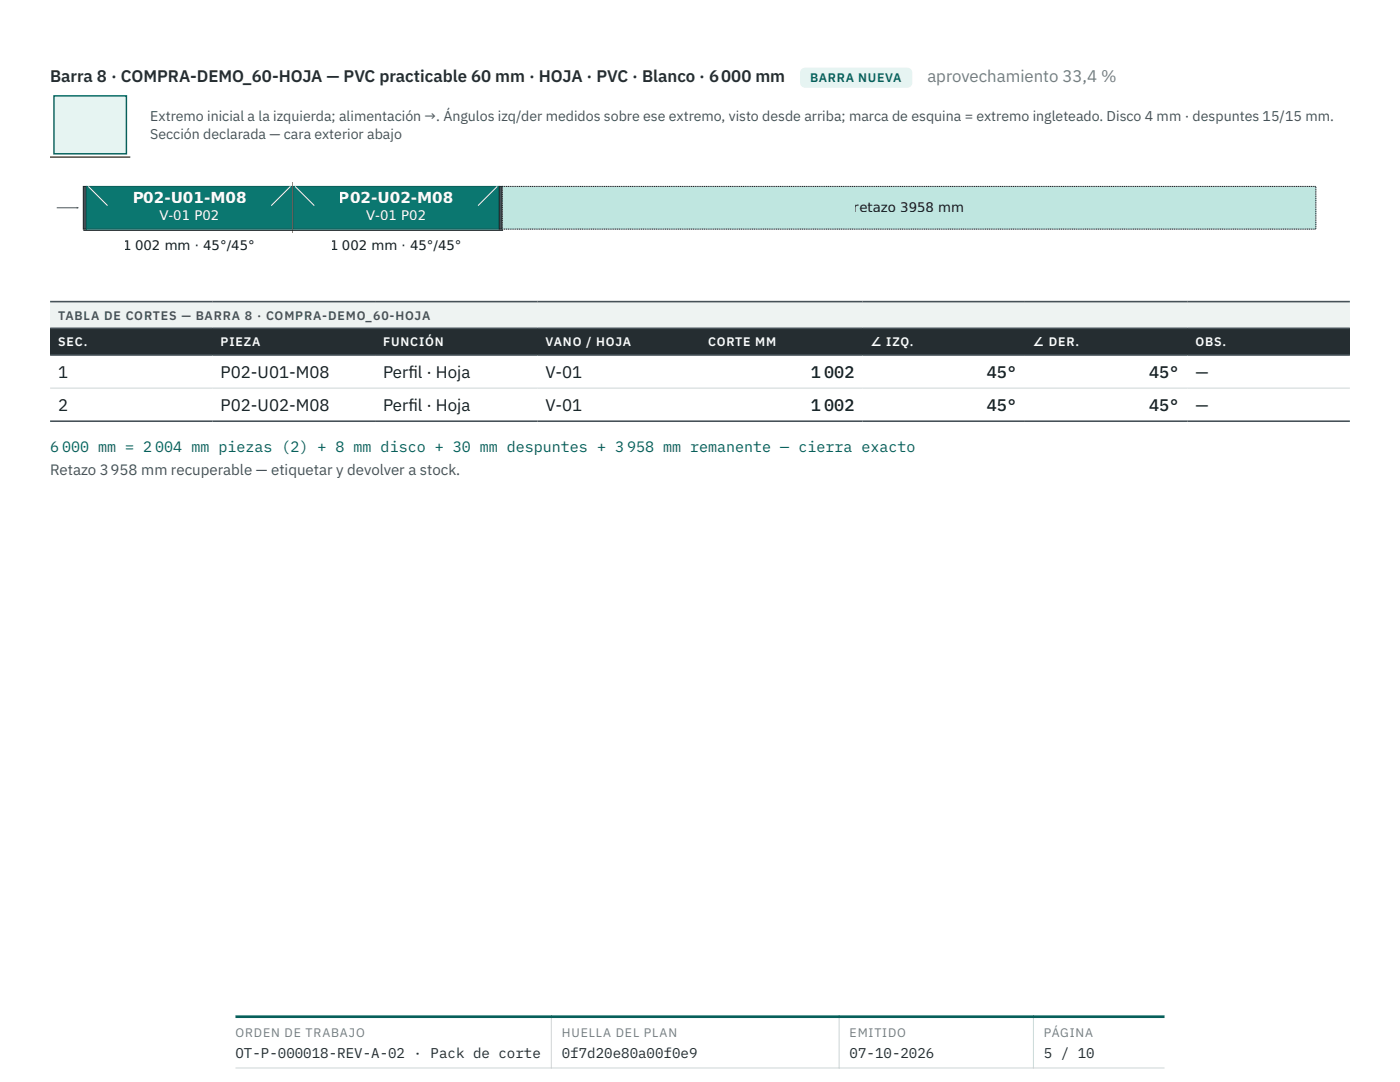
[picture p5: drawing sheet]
<svg xmlns="http://www.w3.org/2000/svg" width="279mm" height="216mm" viewBox="0 0 279 216" stroke-linecap="round" stroke-linejoin="round" font-family="sans-serif">
<defs><g id="words">
<text font-size="3.4" fill="#252d31" x="10" y="16.4">Barra 8 · COMPRA-DEMO_60-HOJA — PVC practicable 60 mm · HOJA · PVC · Blanco · 6 000 mm</text>
<text font-size="3.4" fill="#727d82" x="185.1" y="16.4">aprovechamiento 33,4 %</text>
<g font-size="3.4" fill="#161c1f">
<text x="11.6" y="75.4">1</text>
<text x="44" y="75.4">P02-U01-M08</text>
<text x="76.5" y="75.4">Perf</text>
<text x="81.5" y="75.4">il · Hoja</text>
<text x="108.9" y="75.4">V-01</text>
<text x="161.8" y="75.4">1 002</text>
<text x="196.9" y="75.4">45°</text>
<text x="229.3" y="75.4">45°</text>
<text x="238.6" y="75.4">—</text>
<text x="11.6" y="82">2</text>
<text x="44" y="82">P02-U02-M08</text>
<text x="76.5" y="82">Perf</text>
<text x="81.5" y="82">il · Hoja</text>
<text x="108.9" y="82">V-01</text>
<text x="161.8" y="82">1 002</text>
<text x="196.9" y="82">45°</text>
<text x="229.3" y="82">45°</text>
<text x="238.6" y="82">—</text>
</g>
<g font-size="3" fill="#fcfdfc">
<text x="26.4" y="40.4">P02-U01-M08</text>
<text x="67.6" y="40.4">P02-U02-M08</text>
</g>
<text font-size="3" fill="#075f5a" x="10" y="90.3">6 000 mm = 2 004 mm piezas (2) + 8 mm disco + 30 mm despuntes + 3 958 mm remanente — cierra exacto</text>
<text font-size="3" fill="#465158" x="10" y="94.8">Retazo 3 958 mm recuperable — etiquetar y devolver a stock.</text>
<g font-size="2.8" fill="#465158">
<text x="30" y="24.1">Extremo inicial a la izquierda; alimentación →. Ángulos izq/der medidos sobre ese extremo, visto desde arriba; marca de esquina = extremo ingleteado. Disco 4 mm · despuntes 15/15 mm.</text>
<text x="30" y="27.8">Sección declarada — cara exterior abajo</text>
</g>
<g font-size="2.8" fill="#252d31">
<text x="47" y="211">OT-P-000018-REV-A-02 · Pack de corte</text>
<text x="112.1" y="211">0f7d20e80a00f0e9</text>
<text x="169.6" y="211">07-10-2026</text>
<text x="208.3" y="211">5 / 10</text>
</g>
<g font-size="2.7" fill="#fcfdfc">
<text x="31.8" y="43.8">V-01 P02</text>
<text x="73.1" y="43.8">V-01 P02</text>
</g>
<g font-size="2.7" fill="#161c1f">
<text x="170.4" y="42.3">retazo 3958 mm</text>
<text x="24.7" y="50">1</text>
<text x="27" y="50">002 mm · 45°/45°</text>
<text x="66" y="50">1</text>
<text x="68.2" y="50">002 mm · 45°/45°</text>
</g>
<text font-size="2.5" fill="#075f5a" x="161.7" y="16.4">BARRA NUEVA</text>
<text font-size="2.5" fill="#465158" x="11.6" y="63.8">TABLA DE CORTES — BARRA 8 · COMPRA-DEMO_60-HOJA</text>
<g font-size="2.5" fill="#fcfdfc">
<text x="11.6" y="69.1">SEC.</text>
<text x="44" y="69.1">PIEZA</text>
<text x="76.5" y="69.1">FUNCIÓN</text>
<text x="108.9" y="69.1">VANO / HOJA</text>
<text x="141.3" y="69.1">CORTE MM</text>
<text x="173.7" y="69.1">∠ IZQ.</text>
<text x="206.1" y="69.1">∠ DER.</text>
<text x="238.6" y="69.1">OBS.</text>
</g>
<g font-size="2.5" fill="#727d82">
<text x="47" y="206.9">ORDEN DE TRABAJO</text>
<text x="112.1" y="206.9">HUELLA DEL PLAN</text>
<text x="169.6" y="206.9">EMITIDO</text>
<text x="208.3" y="206.9">PÁGINA</text>
</g>
</g></defs>
<path d="M159.7 13.5h22.4v4h-22.4z" fill="#e6f4f2"/>
<path d="M10 60.2h259.4v5.3h-259.4z" fill="#eef3f2"/>
<g fill="#252d31">
<path d="M10 65.5h32.4v5.3h-32.4z"/>
<path d="M42.4 65.5h32.5v5.3h-32.5z"/>
<path d="M74.9 65.5h32.4v5.3h-32.4z"/>
<path d="M107.3 65.5h32.4v5.3h-32.4z"/>
<path d="M139.7 65.5h32.4v5.3h-32.4z"/>
<path d="M172.1 65.5h32.5v5.3h-32.5z"/>
<path d="M204.5 65.5h32.5v5.3h-32.5z"/>
<path d="M237 65.5h32.4v5.3h-32.4z"/>
</g>
<path d="M10 77.4h259.4" fill="none" stroke="#cdd5d6" stroke-width=".2"/>
<path d="M10 60.2h259.4M10 65.5h259.4M10 70.8h259.4M10 84h259.4" fill="none" stroke="#465158" stroke-width=".32"/>
<path d="M10.8 19.1h14.4v11.6h-14.4z" fill="#e6f4f2" stroke="#075f5a" stroke-width=".29"/>
<path d="M10 31.5h16z" fill="#000" stroke="#b25e09" stroke-width=".58"/>
<path d="M16.6 37.2h.6v8.5h-.6z" fill="#465158" stroke="#161c1f" stroke-width=".2"/>
<path d="M11.3 41.5h4.3z" fill="#000" stroke="#465158" stroke-width=".2"/>
<path d="M15.3 41.3l.4 .2-.4 .1z" fill="#465158"/>
<path d="M17.2 37.2h41.1v8.5h-41.1z" fill="#0b7770" stroke="#075f5a" stroke-width=".2"/>
<path d="M17.6 37.2l3.9 3.8zM58 37.2l-3.9 3.8z" fill="#000" stroke="#fcfdfc" stroke-width=".2"/>
<path d="M58.4 36.4v10.1" fill="none" stroke="#e56a32" stroke-width=".2"/>
<path d="M58.5 37.2h41.1v8.5h-41.1z" fill="#0b7770" stroke="#075f5a" stroke-width=".2"/>
<path d="M58.9 37.2l3.8 3.8zM99.2 37.2l-3.8 3.8z" fill="#000" stroke="#fcfdfc" stroke-width=".2"/>
<path d="M99.6 37.2h.6v8.5h-.6z" fill="#465158" stroke="#161c1f" stroke-width=".2"/>
<path d="M100.2 37.2h162.4v8.5h-162.4z" fill="#bfe6e0" stroke="#161c1f" stroke-width=".2" stroke-dasharray=".2 .1" stroke-linecap="butt"/>
<path d="M16.6 46h83.8z" fill="#000" stroke="#161c1f" stroke-width=".2"/>
<path d="M47 213.1h185.4M110 202.6v10.6M167.5 202.6v10.6M206.2 202.6v10.6" fill="none" stroke="#cdd5d6" stroke-width=".2"/>
<path d="M47 202.9h185.4" fill="none" stroke="#075f5a" stroke-width=".53"/>
<use href="#words"/>
</svg>
